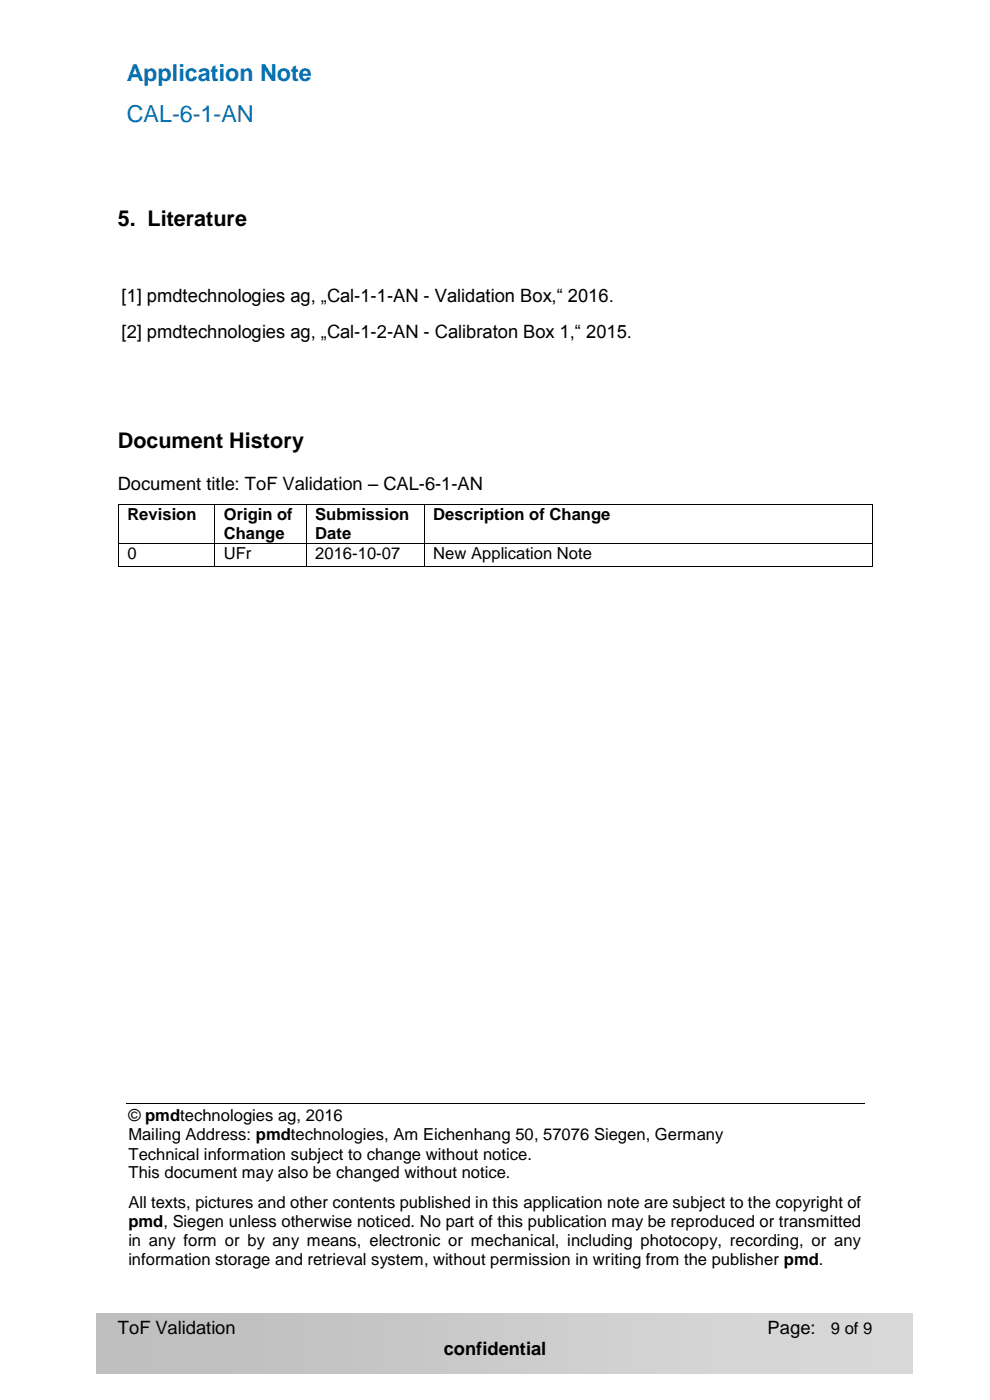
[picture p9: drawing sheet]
<svg xmlns="http://www.w3.org/2000/svg" width="210mm" height="297mm" viewBox="0 0 210 297" stroke-linecap="round" stroke-linejoin="round" font-family="sans-serif">
<defs><g id="words">
<g font-size="5" fill="#0672b4">
<text x="26.9" y="17.1">Application Note</text>
<text x="26.9" y="26">CAL-6-1-AN</text>
</g>
<g font-size="4.6">
<text x="25" y="48">5. Literature</text>
<text x="25" y="95.1">Document History</text>
</g>
<g font-size="3.9">
<text x="25.8" y="64.1">[1] pmdtechnologies ag, „Cal-1-1-AN - Validation Box,“ 2016.</text>
<text x="25.8" y="71.8">[2] pmdtechnologies ag, „Cal-1-2-AN - Calibraton Box 1,“ 2015.</text>
<text x="25" y="103.9">Document title: ToF Validation – CAL-6-1-AN</text>
<text x="25" y="283.1">ToF Validation</text>
<text x="94.1" y="287.5">confidential</text>
<text x="162.8" y="283.1">Page:</text>
</g>
<g font-size="3.5">
<text x="27" y="110.3">Revision</text>
<text x="47.5" y="110.3">Origin of</text>
<text x="66.9" y="110.3">Submission</text>
<text x="91.9" y="110.3">Description of Change</text>
<text x="27" y="118.6">0</text>
<text x="47.5" y="114.4">Change</text>
<text x="47.5" y="118.6">UFr</text>
<text x="66.9" y="114.4">Date</text>
<text x="66.9" y="118.6">2016-10-07</text>
<text x="91.9" y="118.6">New Application Note</text>
<text x="27.2" y="237.8">© pmdtechnologies ag, 2016</text>
<text x="27.2" y="241.9">Mailing Address: pmdtechnologies, Am Eichenhang 50, 57076 Siegen, Germany</text>
<text x="27.2" y="246">Technical information subject to change without notice.</text>
<text x="27.2" y="250">This document may also be changed without notice.</text>
<text x="27.2" y="256.2">All texts, pictures and other contents published in this application note are subject to the copyright of</text>
<text x="27.2" y="260.2">pmd, Siegen unless otherwise noticed. No part of this publication may be reproduced or transmitted</text>
<text x="27.2" y="264.3">in any form or by any means, electronic or mechanical, including photocopy, recording, or any</text>
<text x="27.2" y="268.4">information storage and retrieval system, without permission in writing from the publisher pmd.</text>
<text x="176.3" y="283.1">9 of 9</text>
</g>
</g></defs>
<g fill="#000">
<path d="M25 106.9h.2v.2h-.2z" fill-rule="evenodd"/>
<path d="M25 106.9h.2v.2h-.2z" fill-rule="evenodd"/>
<path d="M25 115.2h.2v.1h-.2z" fill-rule="evenodd"/>
<path d="M45.5 106.9h.1v.2h-.1z" fill-rule="evenodd"/>
<path d="M45.5 115.2h.1v.1h-.1z" fill-rule="evenodd"/>
<path d="M64.9 106.9h.2v.2h-.2z" fill-rule="evenodd"/>
<path d="M64.9 115.2h.2v.1h-.2z" fill-rule="evenodd"/>
<path d="M89.9 106.9h.2v.2h-.2z" fill-rule="evenodd"/>
<path d="M89.9 115.2h.2v.1h-.2z" fill-rule="evenodd"/>
<path d="M184.9 106.9h.2v.2h-.2z" fill-rule="evenodd"/>
<path d="M184.9 106.9h.2v.2h-.2z" fill-rule="evenodd"/>
<path d="M184.9 115.2h.2v.1h-.2z" fill-rule="evenodd"/>
<path d="M25 120h.2v.2h-.2z" fill-rule="evenodd"/>
<path d="M25 120h.2v.2h-.2z" fill-rule="evenodd"/>
<path d="M45.5 120h.1v.2h-.1z" fill-rule="evenodd"/>
<path d="M64.9 120h.2v.2h-.2z" fill-rule="evenodd"/>
<path d="M89.9 120h.2v.2h-.2z" fill-rule="evenodd"/>
<path d="M184.9 120h.2v.2h-.2z" fill-rule="evenodd"/>
<path d="M184.9 120h.2v.2h-.2z" fill-rule="evenodd"/>
</g>
<g fill="none" stroke="#000" stroke-width=".21">
<path d="M25.1 107.1v8.1M25.1 115.3v4.7M25.2 107h20.3M25.2 115.2h20.3M45.6 107.1v8.1M45.6 115.3v4.7M45.6 107h19.3M45.6 115.2h19.3M65 107.1v8.1M65 115.3v4.7M65.1 107h24.8M65.1 115.2h24.8"/>
<path d="M90 107.1v8.1M90 115.3v4.7M90.1 107h94.8M90.1 115.2h94.8M185 107.1v8.1M185 115.3v4.7M25.2 120.1h20.3M45.6 120.1h19.3M65.1 120.1h24.8M90.1 120.1h94.8"/>
</g>
<path d="M24.6 232.6h160.9v42.1h-160.9z" fill-rule="evenodd" fill="#fff"/>
<path d="M26.7 234.1h156.6" fill="none" stroke="#000" stroke-width=".21"/>
<use href="#words"/>
</svg>
